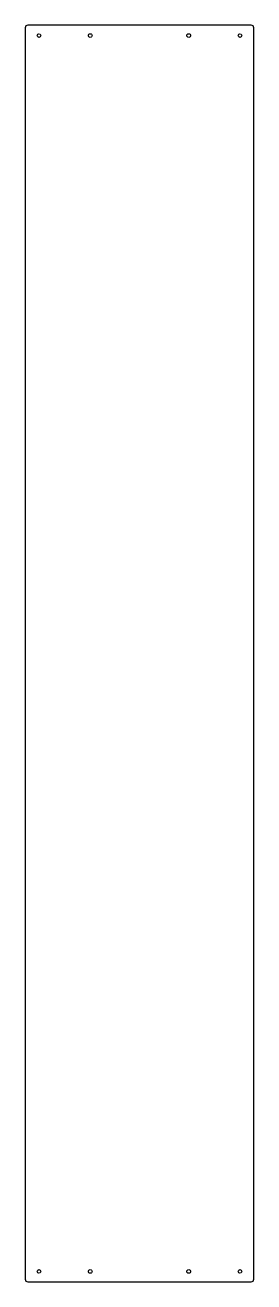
# Model space of a CAD drawing. Header units: millimetres. Extents: x -532 to -367, y -175 to 732.
import ezdxf

# ---------------------------------------------------------------- set-up
doc = ezdxf.new("R2010")
doc.units = ezdxf.units.MM
doc.layers.get('0').update_dxf_attribs({"linetype": 'CONTINUOUS'})

msp = doc.modelspace()

# ---------------------------------------------------------------- linework, layer by layer
msp.add_lwpolyline([(-532.44, 729.68), (-532.44, -172.82, 0.414214), (-530.44, -174.82), (-369.44, -174.82, 0.414214), (-367.44, -172.82), (-367.44, 729.68, 0.414214), (-369.44, 731.68), (-498.94, 731.68), (-530.44, 731.68, 0.414214)], format="xyb", close=True)
for centre, radius in [((-522.44, 724.18), 1.32), ((-485.44, 724.18), 1.34), ((-414.44, 724.18), 1.34), ((-377.44, 724.18), 1.32), ((-522.44, -167.32), 1.32), ((-485.44, -167.32), 1.34), ((-414.44, -167.32), 1.34), ((-377.44, -167.32), 1.32)]:
    msp.add_circle(centre, radius)

doc.saveas('drawing.dxf')
